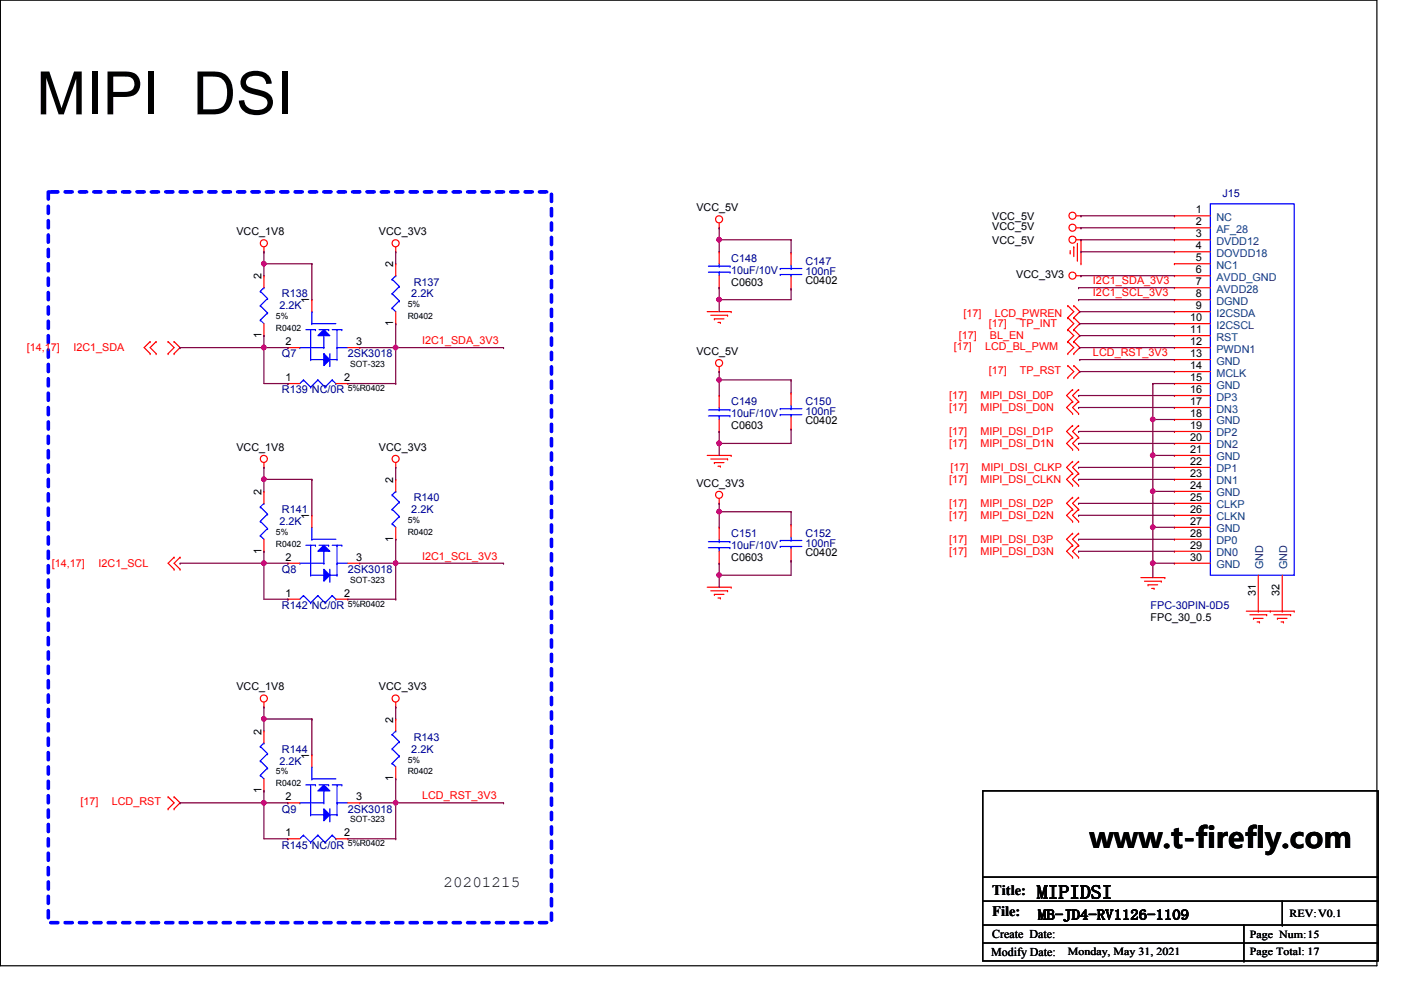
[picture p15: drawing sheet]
<svg xmlns="http://www.w3.org/2000/svg" width="297mm" height="210mm" viewBox="0 0 297 210" stroke-linecap="round" stroke-linejoin="round" font-family="sans-serif">
<defs><g id="words">
<text font-size="12.7" x="7.7" y="24.3">MIPI DSI</text>
<text font-size="6.1" x="231" y="179.7">www.t-firefly.com</text>
<text font-size="4.1" x="219.8" y="190.5">MIPIDSI</text>
<text font-size="3.3" x="94.1" y="188.1">20201215</text>
<g font-size="3">
<text x="210.4" y="189.7">Title:</text>
<text x="210.4" y="194.3">File:</text>
<text x="220.1" y="195">MB-JD4-RV1126-1109</text>
</g>
<g font-size="2.5">
<text x="210.1" y="202.7">Modify Date:</text>
<text x="210.4" y="198.9">Create Date:</text>
</g>
<g font-size="2.3" fill="#000080">
<text x="259.2" y="41.7">J15</text>
<text x="155" y="55.5">C148</text>
<text x="155" y="58">10uF/10V</text>
<text x="170.8" y="56.2">C147</text>
<text x="170.8" y="58.3">100nF</text>
<text x="59.3" y="65.6">2.2K</text>
<text x="59.8" y="63.1">R138</text>
<text x="87.2" y="63.1">2.2K</text>
<text x="87.7" y="60.5">R137</text>
<text x="59.8" y="75.8">Q7</text>
<text x="73.7" y="75.8">2SK3018</text>
<text x="59.8" y="83.4">R139 NC/0R</text>
<text x="155" y="85.9">C149</text>
<text x="155" y="88.5">10uF/10V</text>
<text x="170.8" y="85.9">C150</text>
<text x="170.8" y="88">100nF</text>
<text x="87.7" y="106.3">R140</text>
<text x="59.3" y="111.3">2.2K</text>
<text x="59.8" y="108.8">R141</text>
<text x="87.2" y="108.8">2.2K</text>
<text x="155" y="113.9">C151</text>
<text x="170.8" y="113.9">C152</text>
<text x="155" y="116.4">10uF/10V</text>
<text x="170.8" y="115.9">100nF</text>
<text x="59.8" y="121.5">Q8</text>
<text x="73.7" y="121.5">2SK3018</text>
<text x="59.8" y="129.1">R142 NC/0R</text>
<text x="243.9" y="129.1">FPC-30PIN-0D5</text>
<text x="59.8" y="159.6">R144</text>
<text x="87.2" y="159.6">2.2K</text>
<text x="87.7" y="157.1">R143</text>
<text x="59.3" y="162.1">2.2K</text>
<text x="59.8" y="172.3">Q9</text>
<text x="73.7" y="172.3">2SK3018</text>
<text x="59.8" y="179.9">R145 NC/0R</text>
</g>
<g font-size="2.3">
<text x="147.7" y="44.8">VCC_5V</text>
<text x="210.4" y="46.6">VCC_5V</text>
<text x="253.6" y="45.2">1</text>
<text x="253.6" y="47.8">2</text>
<text x="50.1" y="49.9">VCC_1V8</text>
<text x="80.3" y="49.9">VCC_3V3</text>
<text x="210.4" y="51.6">VCC_5V</text>
<text x="210.4" y="48.9">VCC_5V</text>
<text x="253.6" y="50.3">3</text>
<text x="253.6" y="52.8">4</text>
<text x="55.4" y="59.2" transform="rotate(-90 55.4 59.2)">2</text>
<text x="83.4" y="56.7" transform="rotate(-90 83.4 56.7)">2</text>
<text x="215.5" y="59">VCC_3V3</text>
<text x="253.6" y="55.4">5</text>
<text x="253.6" y="57.9">6</text>
<text x="65.6" y="64.3" transform="rotate(-90 65.6 64.3)">1</text>
<text x="155" y="60.5">C0603</text>
<text x="170.8" y="60.3">C0402</text>
<text x="253.6" y="60.5">7</text>
<text x="253.6" y="63">8</text>
<text x="253.6" y="65.5">9</text>
<text x="55.4" y="71.7" transform="rotate(-90 55.4 71.7)">1</text>
<text x="83.4" y="69.1" transform="rotate(-90 83.4 69.1)">1</text>
<text x="252.3" y="68.1">10</text>
<text x="252.3" y="70.6">11</text>
<text x="60.5" y="73.2">2</text>
<text x="75.5" y="73.2">3</text>
<text x="147.7" y="75.3">VCC_5V</text>
<text x="252.3" y="73.2">12</text>
<text x="252.3" y="75.7">13</text>
<text x="60.5" y="80.8">1</text>
<text x="73" y="80.8">2</text>
<text x="252.3" y="78.2">14</text>
<text x="252.3" y="80.8">15</text>
<text x="252.3" y="83.3">16</text>
<text x="252.3" y="85.9">17</text>
<text x="252.3" y="88.4">18</text>
<text x="50.1" y="95.6">VCC_1V8</text>
<text x="80.3" y="95.6">VCC_3V3</text>
<text x="155" y="91">C0603</text>
<text x="170.8" y="90">C0402</text>
<text x="252.3" y="90.9">19</text>
<text x="252.3" y="93.5">20</text>
<text x="252.3" y="96">21</text>
<text x="252.3" y="98.6">22</text>
<text x="252.3" y="101.1">23</text>
<text x="55.4" y="104.9" transform="rotate(-90 55.4 104.9)">2</text>
<text x="83.4" y="102.4" transform="rotate(-90 83.4 102.4)">2</text>
<text x="147.7" y="103.2">VCC_3V3</text>
<text x="252.3" y="103.6">24</text>
<text x="252.3" y="106.2">25</text>
<text x="65.6" y="110" transform="rotate(-90 65.6 110)">1</text>
<text x="252.3" y="108.7">26</text>
<text x="252.3" y="111.3">27</text>
<text x="252.3" y="113.8">28</text>
<text x="55.4" y="117.4" transform="rotate(-90 55.4 117.4)">1</text>
<text x="60.5" y="118.9">2</text>
<text x="75.5" y="118.9">3</text>
<text x="83.4" y="114.9" transform="rotate(-90 83.4 114.9)">1</text>
<text x="155" y="119">C0603</text>
<text x="170.8" y="117.9">C0402</text>
<text x="252.3" y="116.3">29</text>
<text x="252.3" y="118.9">30</text>
<text x="60.5" y="126.5">1</text>
<text x="73" y="126.5">2</text>
<text x="243.9" y="131.7">FPC_30_0.5</text>
<text x="266.2" y="126.3" transform="rotate(-90 266.2 126.3)">31</text>
<text x="271.3" y="126.3" transform="rotate(-90 271.3 126.3)">32</text>
<text x="50.1" y="146.4">VCC_1V8</text>
<text x="80.3" y="146.4">VCC_3V3</text>
<text x="55.4" y="155.7" transform="rotate(-90 55.4 155.7)">2</text>
<text x="83.4" y="153.2" transform="rotate(-90 83.4 153.2)">2</text>
<text x="65.6" y="160.8" transform="rotate(-90 65.6 160.8)">1</text>
<text x="83.4" y="165.7" transform="rotate(-90 83.4 165.7)">1</text>
<text x="55.4" y="168.2" transform="rotate(-90 55.4 168.2)">1</text>
<text x="60.5" y="169.7">2</text>
<text x="75.5" y="169.7">3</text>
<text x="60.5" y="177.3">1</text>
<text x="73" y="177.3">2</text>
<text x="273.4" y="194.4">REV:V0.1</text>
<text x="226.4" y="202.5">Monday, May 31, 2021</text>
<text x="265" y="198.9">Page Num:15</text>
<text x="265" y="202.5">Page Total: 17</text>
</g>
<g font-size="2.3" fill="#004080">
<text x="257.9" y="46.8">NC</text>
<text x="257.9" y="49.4">AF_28</text>
<text x="257.9" y="51.9">DVDD12</text>
<text x="257.9" y="54.4">DOVDD18</text>
<text x="257.9" y="57">NC1</text>
<text x="257.9" y="59.5">AVDD_GND</text>
<text x="257.9" y="62.1">AVDD28</text>
<text x="257.9" y="64.6">DGND</text>
<text x="257.9" y="67.1">I2CSDA</text>
<text x="257.9" y="69.7">I2CSCL</text>
<text x="257.9" y="72.2">RST</text>
<text x="257.9" y="74.8">PWDN1</text>
<text x="257.9" y="77.3">GND</text>
<text x="257.9" y="79.8">MCLK</text>
<text x="257.9" y="82.4">GND</text>
<text x="257.9" y="84.9">DP3</text>
<text x="257.9" y="87.5">DN3</text>
<text x="257.9" y="90">GND</text>
<text x="257.9" y="92.5">DP2</text>
<text x="257.9" y="95.1">DN2</text>
<text x="257.9" y="97.6">GND</text>
<text x="257.9" y="100.2">DP1</text>
<text x="257.9" y="102.7">DN1</text>
<text x="257.9" y="105.2">GND</text>
<text x="257.9" y="107.8">CLKP</text>
<text x="257.9" y="110.3">CLKN</text>
<text x="257.9" y="112.9">GND</text>
<text x="257.9" y="115.4">DP0</text>
<text x="257.9" y="117.9">DN0</text>
<text x="257.9" y="120.5">GND</text>
<text x="267.8" y="120.7" transform="rotate(-90 267.8 120.7)">GND</text>
<text x="272.9" y="120.7" transform="rotate(-90 272.9 120.7)">GND</text>
</g>
<g font-size="2.3" fill="#f00">
<text x="231.7" y="60.3">I2C1_SDA_3V3</text>
<text x="231.7" y="62.8">I2C1_SCL_3V3</text>
<text x="203.3" y="72">[17]</text>
<text x="204.3" y="67.1">[17]</text>
<text x="209.6" y="69.4">[17]</text>
<text x="209.9" y="72">BL_EN</text>
<text x="210.9" y="67.1">LCD_PWREN</text>
<text x="216.2" y="69.4">TP_INT</text>
<text x="5.7" y="74.5">[14,17]</text>
<text x="15.6" y="74.5">I2C1_SDA</text>
<text x="89.5" y="73">I2C1_SDA_3V3</text>
<text x="202.3" y="74.3">[17]</text>
<text x="208.9" y="74.3">LCD_BL_PWM</text>
<text x="231.7" y="75.5">LCD_RST_3V3</text>
<text x="209.6" y="79.3">[17]</text>
<text x="216.2" y="79.3">TP_RST</text>
<text x="201.2" y="87.2">[17]</text>
<text x="201.2" y="84.7">[17]</text>
<text x="207.9" y="87.2">MIPI_DSI_D0N</text>
<text x="207.9" y="84.7">MIPI_DSI_D0P</text>
<text x="201.2" y="94.8">[17]</text>
<text x="201.2" y="92.3">[17]</text>
<text x="207.9" y="94.8">MIPI_DSI_D1N</text>
<text x="207.9" y="92.3">MIPI_DSI_D1P</text>
<text x="201.5" y="99.9">[17]</text>
<text x="208.1" y="99.9">MIPI_DSI_CLKP</text>
<text x="201.2" y="107.5">[17]</text>
<text x="201.2" y="102.4">[17]</text>
<text x="207.9" y="107.5">MIPI_DSI_D2P</text>
<text x="207.9" y="102.4">MIPI_DSI_CLKN</text>
<text x="201.2" y="110.1">[17]</text>
<text x="207.9" y="110.1">MIPI_DSI_D2N</text>
<text x="89.5" y="118.7">I2C1_SCL_3V3</text>
<text x="201.2" y="117.7">[17]</text>
<text x="201.2" y="115.1">[17]</text>
<text x="207.9" y="117.7">MIPI_DSI_D3N</text>
<text x="207.9" y="115.1">MIPI_DSI_D3P</text>
<text x="11" y="120.2">[14,17]</text>
<text x="20.9" y="120.2">I2C1_SCL</text>
<text x="17.1" y="170.8">[17]</text>
<text x="23.7" y="170.8">LCD_RST</text>
<text x="89.5" y="169.5">LCD_RST_3V3</text>
</g>
<g font-size="1.8">
<text x="86.4" y="65.2">5%</text>
<text x="58.5" y="70.2">R0402</text>
<text x="58.5" y="67.7">5%</text>
<text x="86.4" y="67.7">R0402</text>
<text x="74.2" y="77.9">SOT-323</text>
<text x="73.7" y="82.9">5%R0402</text>
<text x="58.5" y="113.4">5%</text>
<text x="86.4" y="113.4">R0402</text>
<text x="86.4" y="110.9">5%</text>
<text x="58.5" y="116">R0402</text>
<text x="74.2" y="123.6">SOT-323</text>
<text x="73.7" y="128.7">5%R0402</text>
<text x="86.4" y="161.7">5%</text>
<text x="58.5" y="166.8">R0402</text>
<text x="58.5" y="164.2">5%</text>
<text x="86.4" y="164.2">R0402</text>
<text x="73.7" y="179.5">5%R0402</text>
<text x="74.2" y="174.4">SOT-323</text>
</g>
</g></defs>
<g fill="none" stroke="#000" stroke-width=".25">
<path d="M.1 0h291.8v204.8h-291.8zM208.4 167.7h83.8v36.1h-83.8zM208.4 186h83.8M208.4 191.1h83.8M208.4 196.1h83.8M208.4 199.9h83.8M263.7 196.1v7.7M271.9 196.1h.1M271.9 191.1v5M292.2 186h.1M292.2 191.1h.1M292.2 196.1h.1"/>
<path d="M292.2 199.9h.1M263.7 203.8h.1"/>
</g>
<path d="M10.2 40.7h106.7v154.9h-106.7z" fill="none" stroke="#00f" stroke-width=".76" stroke-dasharray="1.5 1.5"/>
<g fill="none" stroke="#f00" stroke-width=".25">
<path d="M56 53.4h.1M56 52.4v1M83.9 53.4h.1M83.9 52.4v1M152.5 48.3h.1M152.5 47.3v1M226.9 53.6h.1M226.9 53.1v.5M227.7 52.4h.1M227.7 52.4v2M228.2 58.5h1M228.2 50.8h1"/>
<path d="M228.2 48.3h1M228.2 45.8h1M228.4 55.2h.1M228.4 51.6v3.6M229.2 55.9h.1M229.2 58.5h.1M229.2 50.8h.1M229.2 48.3h.1M229.2 45.8h.1M229.2 50.8v5.1M31.8 75h.1M31.8 72.4h.1"/>
<path d="M31.8 72.4l-1.2 1.3 1.2 1.3M33.1 75h.1M33.1 72.4h.1M33.1 72.4l-1.3 1.3 1.3 1.3M35.6 75h.1M35.6 72.4h.1M35.6 72.4l1.3 1.3-1.3 1.3M36.9 72.4h.1M36.9 75h.1M36.9 72.4l1.3 1.3-1.3 1.3M149.9 66.1h5.1M150.7 66.8h3.6"/>
<path d="M151.5 67.6h.1M151.5 67.6h2M152.2 68.4h.5M152.5 78.8h.1M152.5 77.8v1M152.7 68.4h.1M154.3 66.8h.1M155 66.1h.1M226.4 64.8h.1M226.4 67.4h.1M226.4 69.9h.1M226.4 72.4h.1"/>
<path d="M226.4 75h.1M226.4 77.5h.1M226.4 64.8l1.3 1.3-1.3 1.3M226.4 67.4l1.3 1.2-1.3 1.3M226.4 69.9l1.3 1.3-1.3 1.2M226.4 72.4l1.3 1.3-1.3 1.3M226.4 77.5l1.3 1.3-1.3 1.3M227.7 67.4h.1M227.7 64.8h.1M227.7 69.9h.1M227.7 72.4h.1M227.7 75h.1"/>
<path d="M227.7 77.5h.1M227.7 64.8l1.2 1.3-1.2 1.3M227.7 67.4l1.2 1.2-1.2 1.3M227.7 69.9l1.2 1.3-1.2 1.2M227.7 72.4l1.2 1.3-1.2 1.3M227.7 77.5l1.2 1.3-1.2 1.3M56 99.1h.1M56 98.1v1M83.9 99.1h.1M83.9 98.1v1M149.9 96.6h5.1M150.7 97.3h3.6"/>
<path d="M151.5 98.1h.1M151.5 98.1h2M152.2 98.8h.5M152.7 98.8h.1M154.3 97.3h.1M155 96.6h.1M226.4 80.1h.1M227.4 87.7h.1M227.4 85.1h.1M227.4 82.6h.1M227.4 95.3h.1M227.4 92.8h.1"/>
<path d="M227.4 90.2h.1M227.4 97.8h.1M227.4 85.1l-1.3 1.3 1.3 1.3M227.4 82.6l-1.3 1.3 1.3 1.2M227.4 92.8l-1.3 1.2 1.3 1.3M227.4 90.2l-1.3 1.3 1.3 1.3M227.4 97.8l-1.3 1.3 1.3 1.3M227.7 80.1h.1M228.7 87.7h.1M228.7 85.1h.1M228.7 82.6h.1M228.7 95.3h.1"/>
<path d="M228.7 92.8h.1M228.7 90.2h.1M228.7 97.8h.1M228.7 85.1l-1.3 1.3 1.3 1.3M228.7 82.6l-1.3 1.3 1.3 1.2M228.7 92.8l-1.3 1.2 1.3 1.3M228.7 90.2l-1.3 1.3 1.3 1.3M228.7 97.8l-1.3 1.3 1.3 1.3M36.9 118.2h.1M36.9 118.2l-1.3 1.2 1.3 1.3M38.2 118.2h.1M38.2 118.2l-1.3 1.2 1.3 1.3"/>
<path d="M56 116.9h.1M56 104.2h.1M56 104.2v2.5M56 114.3v2.6M152.5 106.7h.1M152.5 105.7v1M167.7 118.9h.1M167.7 111.3h.1M167.7 111.3v2.5M167.7 116.4v2.5M227.4 110.5h.1M227.4 108h.1"/>
<path d="M227.4 105.5h.1M227.4 118.2h.1M227.4 115.6h.1M227.4 113.1h.1M227.4 102.9h.1M227.4 100.4h.1M227.4 108l-1.3 1.3 1.3 1.2M227.4 105.5l-1.3 1.2 1.3 1.3M227.4 115.6l-1.3 1.3 1.3 1.3M227.4 113.1l-1.3 1.2 1.3 1.3M227.4 100.4l-1.3 1.2 1.3 1.3M228.7 110.5h.1"/>
<path d="M228.7 108h.1M228.7 105.5h.1M228.7 118.2h.1M228.7 115.6h.1M228.7 113.1h.1M228.7 102.9h.1M228.7 100.4h.1M228.7 108l-1.3 1.3 1.3 1.2M228.7 105.5l-1.3 1.2 1.3 1.3M228.7 115.6l-1.3 1.3 1.3 1.3M228.7 113.1l-1.3 1.2 1.3 1.3M228.7 100.4l-1.3 1.2 1.3 1.3"/>
<path d="M36.9 120.7h.1M38.2 120.7h.1M61 127h.1M61 127h2.6M71.2 127h2.5M73.7 127h.1M149.9 124.5h5.1M150.7 125.3h3.6M151.5 126h.1M151.5 126h2M152.2 126.8h.5M152.7 126.8h.1"/>
<path d="M154.3 125.3h.1M155 124.5h.1M241.9 122.5h5.1M242.7 123.2h3.5M243.4 124h.1M243.4 124h2M244.2 124.8h.5M244.7 124.8h.1M246.2 123.2h.1M247 122.5h.1M264.2 129.6h10.2M265 130.3h3.6"/>
<path d="M265.8 131.1h.1M265.8 131.1h2M266.5 131.9h.5M267 131.9h.1M268.6 130.3h.1M269.3 129.6h.1M270.1 130.3h3.5M270.8 131.1h.1M270.8 131.1h2.1M271.6 131.9h.5M272.1 131.9h.1M273.6 130.3h.1"/>
<path d="M274.4 129.6h.1M56 149.9h.1M56 155h.1M56 148.9v1M56 155v2.5M83.9 149.9h.1M83.9 148.9v1M35.6 169h.1M35.6 171.5h.1M35.6 169l1.3 1.2-1.3 1.3M36.9 171.5h.1M36.9 169h.1"/>
<path d="M36.9 169l1.3 1.2-1.3 1.3M56 167.7h.1M56 165.1v2.6M61 177.8h.1M61 177.8h2.6M71.2 177.8h2.5M73.7 177.8h.1"/>
<circle cx="55.9" cy="51.6" r=".75"/>
<circle cx="83.9" cy="51.6" r=".75"/>
<circle cx="152.5" cy="46.5" r=".75"/>
<circle cx="227.4" cy="50.8" r=".75"/>
<circle cx="227.4" cy="58.4" r=".75"/>
<circle cx="227.4" cy="48.3" r=".75"/>
<circle cx="227.4" cy="45.7" r=".75"/>
<circle cx="152.5" cy="77" r=".75"/>
<circle cx="55.9" cy="97.3" r=".75"/>
<circle cx="83.9" cy="97.3" r=".75"/>
<circle cx="152.5" cy="104.9" r=".75"/>
<circle cx="55.9" cy="148.1" r=".75"/>
<circle cx="83.9" cy="148.1" r=".75"/>
</g>
<g fill="none" stroke="#00f" stroke-width=".25">
<path d="M55.2 113.6h.1M55.2 110.5h.1M55.2 107.5h.1M55.2 113.6l.8 .7M55.2 110.5l1.5 1.6M55.2 107.5l1.5 1.5M56 106.7h.1M56 106.7l-.8 .8M56.7 112.1h.1M56.7 109h.1M56.7 112.1l-1.5 1.5M56.7 109l-1.5 1.5"/>
<path d="M165.4 114.6h.1M165.4 115.9h.1M165.4 114.6h4.6M165.4 115.9h4.6M167.7 115.9h.1M167.7 114.6h.1M167.7 113.8v.8M167.7 115.9v.5M64.3 126.3h.1M64.3 126.3l-.7 .7M64.3 126.3l1.6 1.5M65.9 127.8h.1"/>
<path d="M67.4 126.3h.1M67.4 126.3l-1.5 1.5M67.4 126.3l1.5 1.5M68.9 127.8h.1M70.4 126.3h.1M70.4 126.3l-1.5 1.5M70.4 126.3l.8 .7M71.2 127h.1M55.2 158.3h.1M55.2 158.3l1.5 1.5M56 157.5h.1M56 157.5l-.8 .8"/>
<path d="M56.7 159.8h.1M56.7 159.8l-1.5 1.5M55.2 164.4h.1M55.2 161.3h.1M55.2 164.4l.8 .7M55.2 161.3l1.5 1.6M56.7 162.9h.1M56.7 162.9l-1.5 1.5M64.3 177.1h.1M64.3 177.1l-.7 .7M64.3 177.1l1.6 1.5M65.9 178.6h.1"/>
<path d="M67.4 177.1h.1M67.4 177.1l-1.5 1.5M67.4 177.1l1.5 1.5M68.9 178.6h.1M70.4 177.1h.1M70.4 177.1l-1.5 1.5M70.4 177.1l.8 .7M71.2 177.8h.1"/>
</g>
<path d="M68.7 69.9l1.2 1.3h-2.5z" fill="#00f"/>
<path d="M68.7 69.9l1.2 1.3h-2.5z" fill="none" stroke="#00f" stroke-width=".25"/>
<path d="M68.7 75l1.2 1.2-1.2 1.3z" fill="#00f"/>
<g fill="none" stroke="#00f" stroke-width=".25">
<path d="M150.2 57.7h4.6M150.2 56.4h4.6M152.5 56.4h.1M152.5 57.7h.1M152.5 55.9v.5M152.5 57.7v.8M154.8 57.7h.1M154.8 56.4h.1M63.6 73.7h.1M63.6 73.7h5.1M64.9 69.9h2M65.9 76.2h.1"/>
<path d="M65.9 69.9v6.3M65.9 76.2h2.8M66.1 68.6h.1M66.1 66.1h.1M66.1 68.6h5.1M66.1 66.1v2.5M66.9 69.9h.1M67.6 69.9h2.1M68.7 75l1.2 1.2-1.2 1.3zM68.7 76.2h.1M68.7 73.7h.1M68.7 71.2v2.5"/>
<path d="M69.7 69.9h.1M69.9 77.5h.1M69.9 75v2.5M69.9 76.2h1.6M70.4 69.9h2.1M71.5 76.2h.1M71.5 69.9h.1M71.5 73.7h.1M71.5 69.9v6.3M71.5 73.7h2.2M72.5 69.9h.1M165.4 86.7h.1"/>
<path d="M165.4 87.9h.1M165.4 86.7h4.6M165.4 87.9h4.6M167.7 87.9h.1M167.7 86.7h.1M167.7 85.9v.8M167.7 87.9v.5M83.1 111h.1M83.1 108h.1M83.1 104.9h.1M83.1 111l.8 .8M83.1 108l1.6 1.5"/>
<path d="M83.1 104.9l1.6 1.6M83.9 104.2h.1M83.9 104.2l-.8 .7M84.7 109.5h.1M84.7 106.5h.1M84.7 109.5l-1.6 1.5M84.7 106.5l-1.6 1.5M83.1 158.8h.1M83.1 155.7h.1M83.1 158.8l1.6 1.5M83.1 155.7l1.6 1.6M83.9 155h.1"/>
<path d="M83.9 155l-.8 .7M84.7 157.3h.1M84.7 157.3l-1.6 1.5M83.1 161.8h.1M83.1 161.8l.8 .8M84.7 160.3h.1M84.7 160.3l-1.6 1.5"/>
</g>
<g fill="none" stroke="#f00" stroke-width=".25">
<path d="M152.5 53.4h.1M152.5 53.4v2.5M152.5 58.5v2.5M61 73.7h.1M61 73.7h2.6M66.1 63.5h.1M66.1 63.5v2.6M73.7 73.7h2.6M76.3 73.7h.1M152.5 61h.1M167.7 91h.1M167.7 83.4h.1"/>
<path d="M167.7 83.4v2.5M167.7 88.4v2.6M83.9 114.3h.1M83.9 101.6h.1M83.9 101.6v2.6M83.9 111.8v2.5M83.9 152.4h.1M83.9 152.4v2.6M83.9 165.1h.1M83.9 162.6v2.5"/>
</g>
<path d="M68.7 115.6l1.2 1.3h-2.5z" fill="#00f"/>
<path d="M68.7 115.6l1.2 1.3h-2.5z" fill="none" stroke="#00f" stroke-width=".25"/>
<path d="M68.7 120.7l1.2 1.3-1.2 1.2z" fill="#00f"/>
<g fill="none" stroke="#00f" stroke-width=".25">
<path d="M165.4 56.9h.1M165.4 58.2h.1M165.4 56.9h4.6M165.4 58.2h4.6M167.7 58.2h.1M167.7 56.9h.1M167.7 56.2v.7M167.7 58.2v.5M63.6 119.4h.1M63.6 119.4h5.1M64.9 115.6h2M65.9 115.6v6.4"/>
<path d="M66.1 114.3h.1M66.1 111.8h.1M66.1 114.3h5.1M66.1 111.8v2.5M66.9 115.6h.1M67.6 115.6h2.1M68.7 119.4h.1M68.7 116.9v2.5M69.7 115.6h.1M70.4 115.6h2.1M71.5 115.6h.1M71.5 119.4h.1"/>
<path d="M71.5 115.6v6.4M71.5 119.4h2.2M72.5 115.6h.1M65.9 122h.1M65.9 122h2.8M68.7 120.7l1.2 1.3-1.2 1.2zM68.7 122h.1M69.9 123.2h.1M69.9 120.7v2.5M69.9 122h1.6M71.5 122h.1"/>
</g>
<path d="M167.7 53.6h.1M167.7 53.6v2.6M167.7 58.7v2.6M167.7 61.3h.1M61 119.4h.1M61 119.4h2.6M66.1 109.3h.1M66.1 109.3v2.5M73.7 119.4h2.6M76.3 119.4h.1" fill="none" stroke="#f00" stroke-width=".25"/>
<path d="M68.7 166.4l1.2 1.3h-2.5z" fill="#00f"/>
<path d="M68.7 166.4l1.2 1.3h-2.5z" fill="none" stroke="#00f" stroke-width=".25"/>
<path d="M68.7 171.5l1.2 1.3-1.2 1.2z" fill="#00f"/>
<g fill="none" stroke="#00f" stroke-width=".25">
<path d="M83.1 59.2h.1M83.1 59.2l1.6 1.5M83.9 58.5h.1M83.9 58.5l-.8 .7M256.6 43.2h17.8v78.8h-17.8zM55.2 67.9h.1M55.2 64.8h.1M55.2 61.8h.1M55.2 67.9l.8 .7M55.2 64.8l1.5 1.5M55.2 61.8l1.5 1.5M56 61h.1"/>
<path d="M56 61l-.8 .8M56.7 66.3h.1M56.7 63.3h.1M56.7 66.3l-1.5 1.6M56.7 63.3l-1.5 1.5M83.1 65.3h.1M83.1 62.3h.1M83.1 65.3l.8 .8M83.1 62.3l1.6 1.5M84.7 63.8h.1M84.7 60.7h.1M84.7 63.8l-1.6 1.5"/>
<path d="M84.7 60.7l-1.6 1.6M64.3 80.6h.1M64.3 80.6l-.7 .7M64.3 80.6l1.6 1.5M65.9 82.1h.1M67.4 80.6h.1M67.4 80.6l-1.5 1.5M67.4 80.6l1.5 1.5M68.9 82.1h.1M70.4 80.6h.1M70.4 80.6l-1.5 1.5M70.4 80.6l.8 .7"/>
<path d="M71.2 81.3h.1M150.2 88.2h4.6M150.2 86.9h4.6M152.5 86.9h.1M152.5 88.2h.1M152.5 86.4v.5M152.5 88.2v.7M154.8 88.2h.1M154.8 86.9h.1M150.2 116.1h4.6M150.2 114.9h4.6M152.5 114.9h.1"/>
<path d="M152.5 116.1h.1M152.5 114.3v.6M152.5 116.1v.8M154.8 116.1h.1M154.8 114.9h.1M63.6 170.2h.1M63.6 170.2h5.1M64.9 166.4h2M65.9 172.8h.1M65.9 166.4v6.4M65.9 172.8h2.8M66.1 165.1h.1"/>
<path d="M66.1 162.6h.1M66.1 165.1h5.1M66.1 162.6v2.5M66.9 166.4h.1M67.6 166.4h2.1M68.7 171.5l1.2 1.3-1.2 1.2zM68.7 172.8h.1M68.7 170.2h.1M68.7 167.7v2.5M69.7 166.4h.1M69.9 174h.1M69.9 171.5v2.5"/>
<path d="M69.9 172.8h1.6M70.4 166.4h2.1M71.5 172.8h.1M71.5 166.4h.1M71.5 170.2h.1M71.5 166.4v6.4M71.5 170.2h2.2M72.5 166.4h.1"/>
</g>
<g fill="none" stroke="#f00" stroke-width=".25">
<path d="M56 58.5h.1M56 58.5v2.5M83.9 55.9h.1M83.9 55.9v2.6M249 45.8h.1M249 48.3h.1M249 50.8h.1M249 53.4h.1M249 55.9h.1M249 58.5h.1M249 45.8h7.6M249 48.3h7.6"/>
<path d="M249 50.8h7.6M249 53.4h7.6M249 55.9h7.6M249 58.5h7.6M56 71.2h.1M56 68.6v2.6M83.9 68.6h.1M83.9 66.1v2.5M249 61h.1M249 63.5h.1M249 66.1h.1M249 68.6h.1"/>
<path d="M249 71.2h.1M249 73.7h.1M249 76.2h.1M249 78.8h.1M249 61h7.6M249 63.5h7.6M249 66.1h7.6M249 68.6h7.6M249 71.2h7.6M249 73.7h7.6M249 76.2h7.6M249 78.8h7.6"/>
<path d="M61 81.3h.1M61 81.3h2.6M71.2 81.3h2.5M73.7 81.3h.1M152.5 83.9h.1M152.5 91.5h.1M152.5 83.9v2.5M152.5 88.9v2.6M249 81.3h.1M249 83.9h.1M249 86.4h.1M249 88.9h.1"/>
<path d="M249 91.5h.1M249 94h.1M249 96.6h.1M249 99.1h.1M249 81.3h7.6M249 83.9h7.6M249 86.4h7.6M249 88.9h7.6M249 91.5h7.6M249 94h7.6M249 96.6h7.6M249 99.1h7.6"/>
<path d="M152.5 111.8h.1M152.5 119.4h.1M152.5 111.8v2.5M152.5 116.9v2.5M249 101.6h.1M249 104.2h.1M249 106.7h.1M249 109.3h.1M249 111.8h.1M249 114.3h.1M249 116.9h.1M249 119.4h.1"/>
<path d="M249 101.6h7.6M249 104.2h7.6M249 106.7h7.6M249 109.3h7.6M249 111.8h7.6M249 114.3h7.6M249 116.9h7.6M249 119.4h7.6M266.8 129.6h.1M266.8 122v7.6M271.9 129.6h.1M271.9 122v7.6"/>
<path d="M61 170.2h.1M61 170.2h2.6M66.1 160.1h.1M66.1 160.1v2.5M73.7 170.2h2.6M76.3 170.2h.1"/>
</g>
<path d="M229.2 58.5h.1M229.2 58.5h19.8M152.5 63.5h.1M152.5 63.5h15.2M228.7 61h.1M228.7 61h20.3M228.9 71.2h.1M228.9 76.2h.1M228.9 78.8h.1M228.9 71.2h20.1M228.9 76.2h20.1M228.9 78.8h20.1" fill="none" stroke="#800040" stroke-width=".25"/>
<circle cx="152.5" cy="63.5" r=".49" fill="#f0f"/>
<circle cx="152.5" cy="63.5" r=".49" fill="none" stroke="#f0f" stroke-width=".25"/>
<path d="M152.5 48.3h.1M152.5 50.8h.1M152.5 48.3v5.1M152.5 50.8h15.2M167.7 50.8h.1M167.7 50.8v2.8M152.5 63.5h.1M152.5 63.5v2.6M167.7 61.3h.1M167.7 61.3v2.2" fill="none" stroke="#800040" stroke-width=".25"/>
<circle cx="152.5" cy="50.8" r=".49" fill="#f0f"/>
<circle cx="152.5" cy="50.8" r=".49" fill="none" stroke="#f0f" stroke-width=".25"/>
<path d="M152.5 61h.1M152.5 78.8h.1M152.5 61v2.5M152.5 78.8v5.1M152.5 94h.1M152.5 80.6h.1M152.5 94v2.6M167.7 91h.1M167.7 80.6h.1M167.7 80.6v2.8M167.7 91v3" fill="none" stroke="#800040" stroke-width=".25"/>
<circle cx="152.5" cy="80.5" r=".49" fill="#f0f"/>
<circle cx="152.5" cy="80.5" r=".49" fill="none" stroke="#f0f" stroke-width=".25"/>
<path d="M152.5 91.5h.1M152.5 91.5v2.5" fill="none" stroke="#800040" stroke-width=".25"/>
<circle cx="152.5" cy="94" r=".49" fill="#f0f"/>
<circle cx="152.5" cy="94" r=".49" fill="none" stroke="#f0f" stroke-width=".25"/>
<path d="M152.5 119.4h.1M152.5 106.7h.1M152.5 106.7v1.8M152.5 119.4v5.1M167.7 118.9h.1M167.7 108.5h.1M167.7 108.5v2.8M167.7 118.9v3.1M152.5 122h.1" fill="none" stroke="#800040" stroke-width=".25"/>
<circle cx="152.5" cy="121.9" r=".49" fill="#f0f"/>
<circle cx="152.5" cy="121.9" r=".49" fill="none" stroke="#f0f" stroke-width=".25"/>
<path d="M152.5 108.5h.1M152.5 108.5v3.3" fill="none" stroke="#800040" stroke-width=".25"/>
<circle cx="152.5" cy="108.5" r=".49" fill="#f0f"/>
<circle cx="152.5" cy="108.5" r=".49" fill="none" stroke="#f0f" stroke-width=".25"/>
<path d="M229.2 48.3h.1M229.2 53.4h.1M229.2 48.3h19.8M229.2 53.4h19.8M228.9 73.7h.1M228.9 66.1h.1M228.9 68.6h.1M228.9 73.7h20.1M228.9 66.1h20.1M228.9 68.6h20.1M244.4 96.6h.1M244.4 96.6v7.6" fill="none" stroke="#800040" stroke-width=".25"/>
<circle cx="244.4" cy="96.5" r=".49" fill="#f0f"/>
<circle cx="244.4" cy="96.5" r=".49" fill="none" stroke="#f0f" stroke-width=".25"/>
<path d="M244.4 96.6h.1M244.4 96.6h4.6M244.4 104.2h.1M244.4 104.2v7.6" fill="none" stroke="#800040" stroke-width=".25"/>
<circle cx="244.4" cy="111.8" r=".49" fill="#f0f"/>
<circle cx="244.4" cy="111.8" r=".49" fill="none" stroke="#f0f" stroke-width=".25"/>
<circle cx="244.4" cy="104.2" r=".49" fill="#f0f"/>
<circle cx="244.4" cy="104.2" r=".49" fill="none" stroke="#f0f" stroke-width=".25"/>
<g fill="none" stroke="#800040" stroke-width=".25">
<path d="M229.2 50.8h.1M229.2 50.8h19.8M228.7 63.5h.1M228.7 63.5h20.3M244.4 81.3h.1M244.4 88.9h.1M244.4 81.3v15.3M244.4 81.3h4.6M244.4 88.9h4.6M244.4 104.2h.1M244.4 111.8h.1M244.4 119.4h.1"/>
<path d="M244.4 104.2h4.6M244.4 111.8h4.6M244.4 119.4v3.1"/>
</g>
<circle cx="244.4" cy="88.9" r=".49" fill="#f0f"/>
<circle cx="244.4" cy="88.9" r=".49" fill="none" stroke="#f0f" stroke-width=".25"/>
<path d="M244.4 111.8h.1M244.4 119.4h.1M244.4 111.8v7.6M244.4 119.4h4.6" fill="none" stroke="#800040" stroke-width=".25"/>
<circle cx="244.4" cy="119.4" r=".49" fill="#f0f"/>
<circle cx="244.4" cy="119.4" r=".49" fill="none" stroke="#f0f" stroke-width=".25"/>
<g fill="none" stroke="#800040" stroke-width=".25">
<path d="M229.2 45.8h.1M229.2 45.8h19.8M56 73.7h.1M56 73.7v7.6M152.5 94h.1M152.5 80.6h.1M152.5 94h15.2M152.5 80.6h15.2M228.7 99.1h.1M228.7 86.4h.1M228.7 83.9h.1M228.7 91.5h.1"/>
<path d="M228.7 94h.1M228.7 99.1h20.3M228.7 94h20.3M228.7 86.4h20.3M228.7 83.9h20.3M228.7 91.5h20.3M152.5 108.5h.1M152.5 108.5h15.2M228.7 101.6h.1M228.7 109.3h.1M228.7 114.3h.1M228.7 116.9h.1"/>
<path d="M228.7 106.7h.1M228.7 101.6h20.3M228.7 109.3h20.3M228.7 114.3h20.3M228.7 116.9h20.3M228.7 106.7h20.3M152.5 122h.1M152.5 122h15.2"/>
</g>
<circle cx="55.9" cy="73.7" r=".49" fill="#f0f"/>
<circle cx="55.9" cy="73.7" r=".49" fill="none" stroke="#f0f" stroke-width=".25"/>
<path d="M83.9 73.7h.1M83.9 73.7v7.6M56 81.3h5M61 81.3h.1" fill="none" stroke="#800040" stroke-width=".25"/>
<circle cx="83.9" cy="73.7" r=".49" fill="#f0f"/>
<circle cx="83.9" cy="73.7" r=".49" fill="none" stroke="#f0f" stroke-width=".25"/>
<path d="M56 55.9h.1M56 55.9v2.6M56 55.9h10.1M66.1 55.9h.1M66.1 55.9v7.6M38.2 73.7h.1M38.2 73.7h17.8M83.9 73.7h22.9M106.8 73.7h.1M73.7 81.3h10.2M83.9 81.3h.1" fill="none" stroke="#800040" stroke-width=".25"/>
<circle cx="55.9" cy="55.9" r=".49" fill="#f0f"/>
<circle cx="55.9" cy="55.9" r=".49" fill="none" stroke="#f0f" stroke-width=".25"/>
<g fill="none" stroke="#800040" stroke-width=".25">
<path d="M56 53.4h.1M56 53.4v2.5M83.9 53.4h.1M83.9 53.4v2.5M56 71.2h.1M56 71.2v2.5h5M61 73.7h.1M76.3 73.7h7.6M83.9 73.7h.1M83.9 68.6h.1M83.9 68.6v5.1M38.2 119.4h.1"/>
<path d="M38.2 119.4h17.8M56 119.4h.1M56 119.4v7.6h5M83.9 119.4h.1M83.9 119.4v7.6M83.9 119.4h22.9M106.8 119.4h.1M61 127h.1M73.7 127h10.2M83.9 127h.1"/>
</g>
<circle cx="55.9" cy="119.4" r=".49" fill="#f0f"/>
<circle cx="55.9" cy="119.4" r=".49" fill="none" stroke="#f0f" stroke-width=".25"/>
<path d="M56 101.6h.1M56 101.6v2.6M66.1 101.6h.1M66.1 101.6v7.7" fill="none" stroke="#800040" stroke-width=".25"/>
<circle cx="55.9" cy="101.6" r=".49" fill="#f0f"/>
<circle cx="55.9" cy="101.6" r=".49" fill="none" stroke="#f0f" stroke-width=".25"/>
<path d="M56 99.1h.1M56 99.1v2.5h10.1M56 116.9h.1M56 116.9v2.5h5M61 119.4h.1M66.1 101.6h.1M76.3 119.4h7.6M83.9 119.4h.1M83.9 114.3h.1M83.9 114.3v5.1" fill="none" stroke="#800040" stroke-width=".25"/>
<circle cx="83.9" cy="119.4" r=".49" fill="#f0f"/>
<circle cx="83.9" cy="119.4" r=".49" fill="none" stroke="#f0f" stroke-width=".25"/>
<path d="M83.9 99.1h.1M83.9 99.1v2.5M56 170.2h.1M56 170.2v7.6" fill="none" stroke="#800040" stroke-width=".25"/>
<circle cx="55.9" cy="170.2" r=".49" fill="#f0f"/>
<circle cx="55.9" cy="170.2" r=".49" fill="none" stroke="#f0f" stroke-width=".25"/>
<g fill="none" stroke="#800040" stroke-width=".25">
<path d="M56 152.4h.1M56 152.4v2.6M56 152.4h10.1M66.1 152.4h.1M66.1 152.4v7.7M38.2 170.2h.1M38.2 170.2h17.8M56 177.8h5M61 177.8h.1M73.7 177.8h10.2M83.9 170.2h.1M83.9 177.8h.1"/>
<path d="M83.9 170.2v7.6M83.9 170.2h22.9M106.8 170.2h.1"/>
</g>
<circle cx="55.9" cy="152.4" r=".49" fill="#f0f"/>
<circle cx="55.9" cy="152.4" r=".49" fill="none" stroke="#f0f" stroke-width=".25"/>
<path d="M56 149.9h.1M56 149.9v2.5M56 170.2h5M61 170.2h.1M76.3 170.2h7.6M83.9 170.2h.1" fill="none" stroke="#800040" stroke-width=".25"/>
<circle cx="83.9" cy="170.2" r=".49" fill="#f0f"/>
<circle cx="83.9" cy="170.2" r=".49" fill="none" stroke="#f0f" stroke-width=".25"/>
<path d="M83.9 149.9h.1M83.9 149.9v2.5M56 167.7h.1M56 167.7v2.5M83.9 165.1h.1M83.9 165.1v5.1" fill="none" stroke="#800040" stroke-width=".25"/>
<circle cx="152.5" cy="63.5" r=".49" fill="#f0f"/>
<circle cx="152.5" cy="63.5" r=".49" fill="none" stroke="#f0f" stroke-width=".25"/>
<circle cx="152.5" cy="50.8" r=".49" fill="#f0f"/>
<circle cx="152.5" cy="50.8" r=".49" fill="none" stroke="#f0f" stroke-width=".25"/>
<circle cx="152.5" cy="80.5" r=".49" fill="#f0f"/>
<circle cx="152.5" cy="80.5" r=".49" fill="none" stroke="#f0f" stroke-width=".25"/>
<circle cx="152.5" cy="94" r=".49" fill="#f0f"/>
<circle cx="152.5" cy="94" r=".49" fill="none" stroke="#f0f" stroke-width=".25"/>
<circle cx="152.5" cy="121.9" r=".49" fill="#f0f"/>
<circle cx="152.5" cy="121.9" r=".49" fill="none" stroke="#f0f" stroke-width=".25"/>
<circle cx="152.5" cy="108.5" r=".49" fill="#f0f"/>
<circle cx="152.5" cy="108.5" r=".49" fill="none" stroke="#f0f" stroke-width=".25"/>
<circle cx="244.4" cy="96.5" r=".49" fill="#f0f"/>
<circle cx="244.4" cy="96.5" r=".49" fill="none" stroke="#f0f" stroke-width=".25"/>
<circle cx="244.4" cy="111.8" r=".49" fill="#f0f"/>
<circle cx="244.4" cy="111.8" r=".49" fill="none" stroke="#f0f" stroke-width=".25"/>
<circle cx="244.4" cy="104.2" r=".49" fill="#f0f"/>
<circle cx="244.4" cy="104.2" r=".49" fill="none" stroke="#f0f" stroke-width=".25"/>
<circle cx="244.4" cy="88.9" r=".49" fill="#f0f"/>
<circle cx="244.4" cy="88.9" r=".49" fill="none" stroke="#f0f" stroke-width=".25"/>
<circle cx="244.4" cy="119.4" r=".49" fill="#f0f"/>
<circle cx="244.4" cy="119.4" r=".49" fill="none" stroke="#f0f" stroke-width=".25"/>
<circle cx="55.9" cy="73.7" r=".49" fill="#f0f"/>
<circle cx="55.9" cy="73.7" r=".49" fill="none" stroke="#f0f" stroke-width=".25"/>
<circle cx="83.9" cy="73.7" r=".49" fill="#f0f"/>
<circle cx="83.9" cy="73.7" r=".49" fill="none" stroke="#f0f" stroke-width=".25"/>
<circle cx="55.9" cy="55.9" r=".49" fill="#f0f"/>
<circle cx="55.9" cy="55.9" r=".49" fill="none" stroke="#f0f" stroke-width=".25"/>
<circle cx="55.9" cy="119.4" r=".49" fill="#f0f"/>
<circle cx="55.9" cy="119.4" r=".49" fill="none" stroke="#f0f" stroke-width=".25"/>
<circle cx="55.9" cy="101.6" r=".49" fill="#f0f"/>
<circle cx="55.9" cy="101.6" r=".49" fill="none" stroke="#f0f" stroke-width=".25"/>
<circle cx="83.9" cy="119.4" r=".49" fill="#f0f"/>
<circle cx="83.9" cy="119.4" r=".49" fill="none" stroke="#f0f" stroke-width=".25"/>
<circle cx="55.9" cy="170.2" r=".49" fill="#f0f"/>
<circle cx="55.9" cy="170.2" r=".49" fill="none" stroke="#f0f" stroke-width=".25"/>
<circle cx="55.9" cy="152.4" r=".49" fill="#f0f"/>
<circle cx="55.9" cy="152.4" r=".49" fill="none" stroke="#f0f" stroke-width=".25"/>
<circle cx="83.9" cy="170.2" r=".49" fill="#f0f"/>
<circle cx="83.9" cy="170.2" r=".49" fill="none" stroke="#f0f" stroke-width=".25"/>
<use href="#words"/>
</svg>
